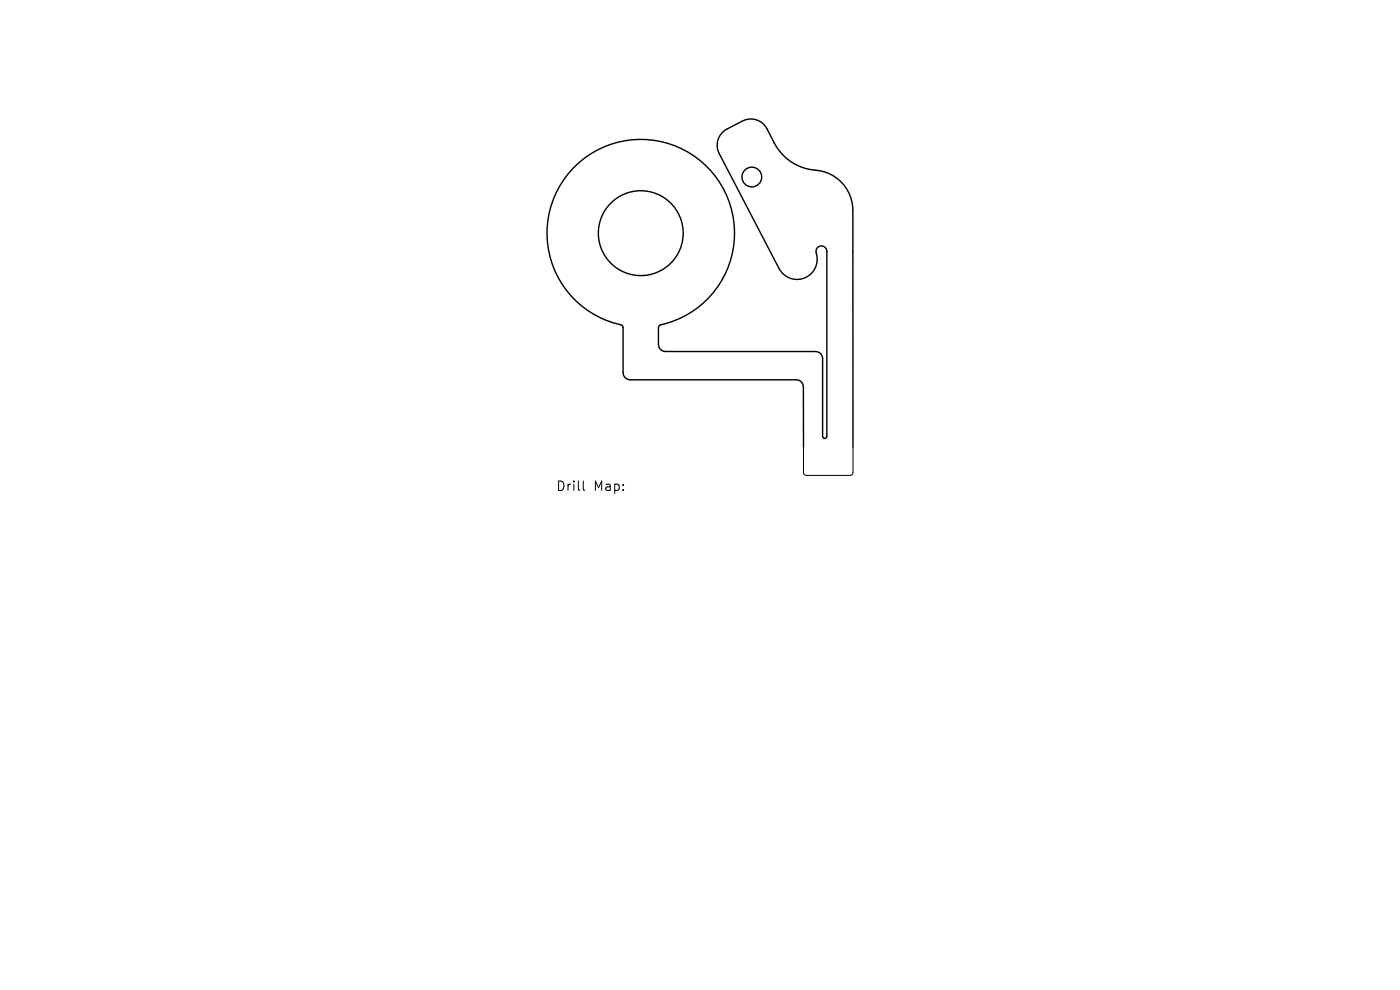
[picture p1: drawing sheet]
<svg xmlns="http://www.w3.org/2000/svg" width="297mm" height="210mm" viewBox="0 0 297 210" stroke-linecap="round" stroke-linejoin="round" font-family="sans-serif">
<defs><g id="words">
<g font-size="2.8">
<text x="117.9" y="104.4">Drill</text>
<text x="125.9" y="104.4">Map:</text>
</g>
</g></defs>
<g fill="none" stroke="#000" stroke-width=".3">
<path d="M170.5 94.8l-.1-12.7a1.5 1.5 0 0 0-1.5-1.5h-35.2a1.5 1.5 0 0 1-1.5-1.5v-9.6l-.2-.5a19.9 19.9 0 0 1-13.9-28.4 19.9 19.9 0 0 1 31-5.9 19.9 19.9 0 0 1-2.4 31.5 22.8 22.8 0 0 1-6.8 2.8l-.2 .5v3.6a1.5 1.5 0 0 0 1.5 1.5h31.8a1.5 1.5 0 0 1 1.5 1.5v16.5a.45 .45 0 0 0 .5 .4 .45 .45 0 0 0 .4-.4v-39.3a1.15 1.15 0 0 0-1.3-1.1 1.15 1.15 0 0 0-.9 1.5 4.3 4.3 0 0 1-2.5 5.2 4.3 4.3 0 0 1-5.4-1.9l-12.7-24.4a3.8 3.8 0 0 1 1.6-5.2l3.3-1.7a3.8 3.8 0 0 1 5.2 1.6 17.1 17.1 0 0 0 4.1 6.2 11.5 11.5 0 0 0 7.2 2.7 8.6 8.6 0 0 1 6.9 8.4l.1 50.2"/>
<circle cx="159.5" cy="37.6" r="2.09"/>
<circle cx="135.9" cy="49.5" r="9"/>
</g>
<path d="M170.5 94.8v5.4a.6 .6 0 0 0 .6 .6h9.3a.6 .6 0 0 0 .6-.6v-5.4M123.7 102v1.8l.3 .2" fill="none" stroke="#000" stroke-width=".21"/>
<use href="#words"/>
</svg>
